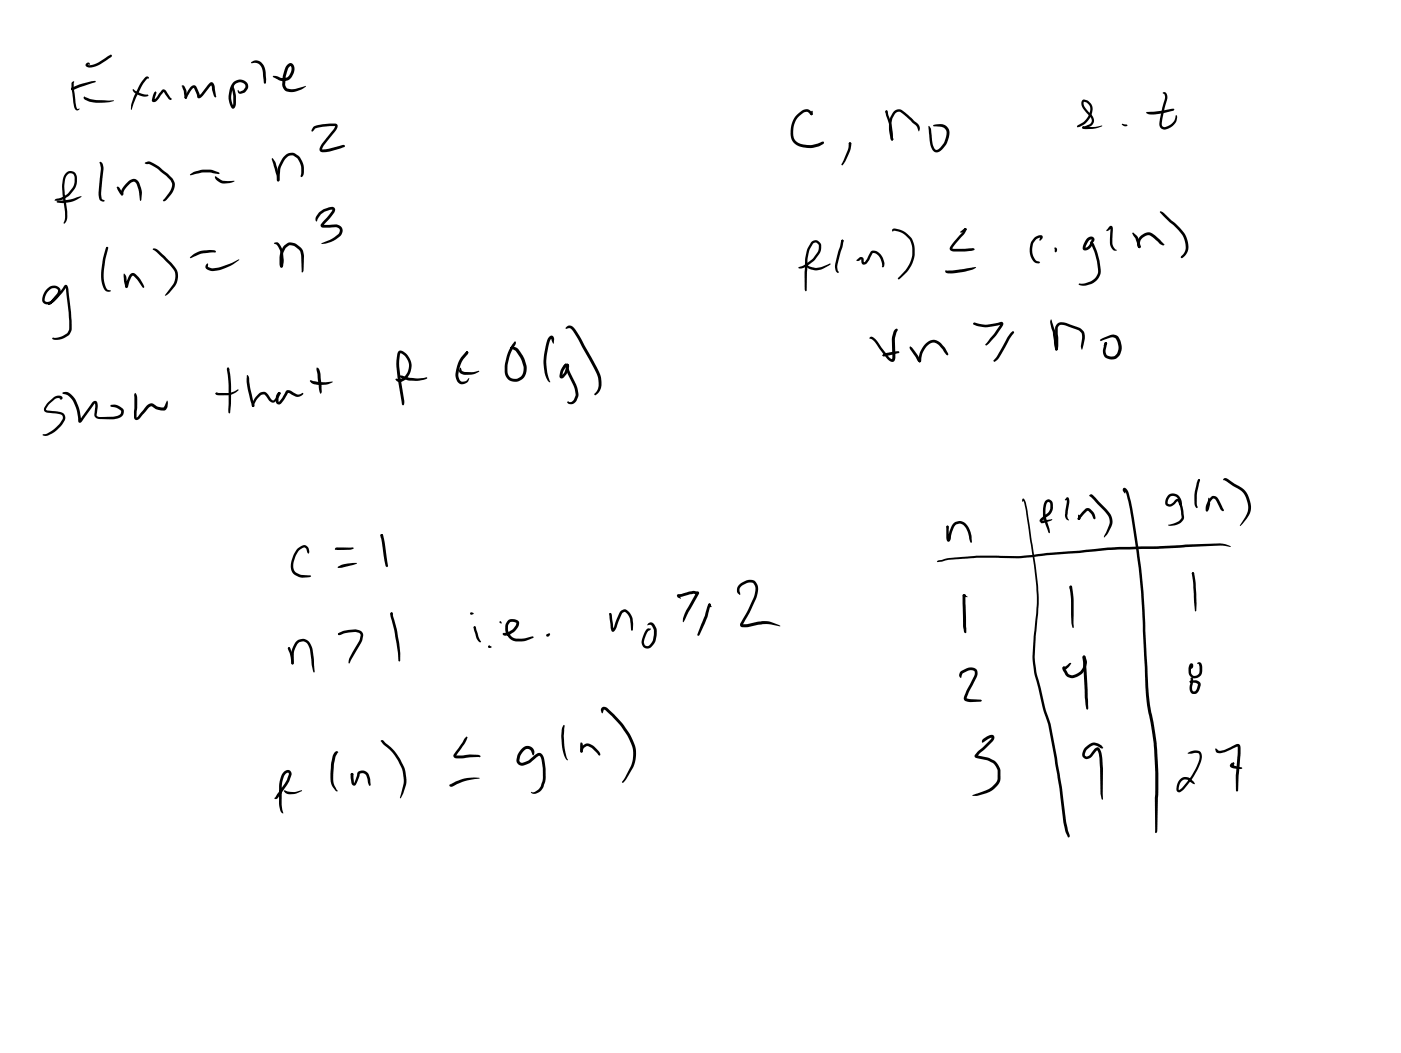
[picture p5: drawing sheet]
<svg xmlns="http://www.w3.org/2000/svg" width="108mm" height="81mm" viewBox="0 0 108 81" stroke-linecap="round" stroke-linejoin="round" font-family="sans-serif">
<g fill="#000">
<path d="M5.1 13.3a.49 .49 0 0 1 .6-.1 .49 .49 0 0 1 .2 .5 1.78 1.78 0 0 1-1.3 1.8l-.4-.1 .3-.1a1.73 1.73 0 0 0 1.1-.9l.1-.4v-.5l-.3-.1-.3 .2a2.28 2.28 0 0 0-.1 1.3l.2 1.8-.1 .4-.2 .1 .1-.9-.2-1.3a1.84 1.84 0 0 1 .3-1.7zM4.4 15.5l1-.1 .9-.3-.9 .5-.6 .1-.4-.1zM5.5 6.8l.9-.4 .6-.1h.4l-1.7 .6a.13 .13 0 0 1-.1 0 .13 .13 0 0 1-.1-.1zM5.5 6.8l.1-.1v.2h-.1zM5.6 6.3h.1v.5l.2 1.4 .1 .2h.1a.19 .19 0 0 1-.2 .1 .19 .19 0 0 1-.2-.2l-.2-1.5zM6.4 7.5h.2a4.2 4.2 0 0 0 2.1 .2l.1 .1a2.97 2.97 0 0 1-2.3-.1zM6.6 4.9a.13 .13 0 0 1 .2-.1 .13 .13 0 0 1 .1 .2h-.1l.7-.1 1-.7a.13 .13 0 0 1 .1 .2 .13 .13 0 0 1-.2 .1l-.7 .4a.89 .89 0 0 1-1.1 .2zM7.7 12.5a.53 .53 0 0 1 .3 .7l-.2 1.8v.3l.2 .1a.12 .12 0 0 1-.1 .2 .12 .12 0 0 1-.1-.1l-.1-.1-.1-.4 .2-2zM8.2 19l.1 .1v.1zM8.2 19h.1v.1a5 5 0 0 0-.2 2.9l.2 .3 .3 .1a.43 .43 0 0 1-.5 0 .43 .43 0 0 1-.2-.4 5 5 0 0 1 .3-2.9zM9 14.4h.1h.1l.3 .5v.1h-.2zM9.9 14l.4-.2a.47 .47 0 0 1 .4 .3 1.77 1.77 0 0 1 .2 1.4l-.1-.1-.1-.7-.2-.6-.2-.1-.3 .1a1.28 1.28 0 0 0-.5 .9h-.2a1.15 1.15 0 0 1 .6-1z"/>
<path d="M10.2 6.9h.1l.5 .3 .6 .1a1.08 1.08 0 0 1-1-.1zM11.2 12.5l.3-.1 .4 .2 1.3 1.1a.89 .89 0 0 1 0 1.3l-.4 .5h-.2h-.1l.7-1a.57 .57 0 0 0-.1-.7l-1-.8-.6-.4h-.3zM11.2 6l.1-.1a.11 .11 0 0 1 .2 .1 .11 .11 0 0 1-.2 .1l-.4 .5-.8 1.8a4.3 4.3 0 0 1 .7-1.9zM11.8 19.1l.4 .2 1 .9a1.32 1.32 0 0 1 .3 1.8l-.5 .6-.3 .2 .8-1.1a1.09 1.09 0 0 0-.4-1.3l-1.3-1.1zM11.9 7.1l.1-.1 .1 .1-.2 .6h-.1l.6-.7a.22 .22 0 0 1 .3-.1 .22 .22 0 0 1 .1 .2l.4 .5v.1l-.2-.1-.4-.5-.2 .2a.81 .81 0 0 1-.5 .6l-.2-.2zM14 6.6h.1a1.07 1.07 0 0 1 .3 .9 .11 .11 0 0 1-.1 .1 .11 .11 0 0 1-.1-.2zM14.7 6.7l.2-.1h.2l.3 .8h-.1l.9-1a.27 .27 0 0 1 .3 0 .27 .27 0 0 1 .1 .3l.1 .7-.1 .1-.3-.6v-.4l-.5 .7a.45 .45 0 0 1-.6 .3l-.3-.7-.2 .2-.3 .6h-.2l.1-.3zM14.2 7.4h.1l.1 .2h-.1zM14.7 19.8l.6-.4 .7-.1a.47 .47 0 0 1 .6 .1l-1 .1-.9 .4zM14.6 13.4l.4-.2a2.36 2.36 0 0 1 1.5-.1l.4 .3-1.3-.1-.9 .2zM16.6 13.6l.6 .3 .9 .1a1.19 1.19 0 0 1-1.2 0l-.3-.2zM18 6.3a.62 .62 0 0 1 .7-.1 .62 .62 0 0 1 .4 .7l-.2 .2-.4 .1a.18 .18 0 0 1-.1-.1 .18 .18 0 0 1 0-.2l.1 .1 .3-.1 .1-.2-.1-.3-.4-.1a.7 .7 0 0 0-.5 .8 1.48 1.48 0 0 0 .1 1.1h-.1l.1-.3-.1-1.3 .3 .6v.7a.25 .25 0 0 1-.1 .4 .25 .25 0 0 1-.3 0v-.1a1.86 1.86 0 0 1 .2-1.9z"/>
<path d="M19.4 4.8l.1-.1a.8 .8 0 0 1 1 1l-.1 .7h-.1v-.5a1.13 1.13 0 0 0-.3-.9l-.3-.2-.3 .1zM21 12.2l.3 .5a2.09 2.09 0 0 1 .2 1.3 .23 .23 0 0 1-.2-.4l-.4-1.3zM21.1 5.8l.7 .2h.3l.3-.5v-.4l-.2 .2-.2 .6v.6l.1 .3a1.93 1.93 0 0 0 1.4-.2l.1 .1a1.61 1.61 0 0 1-1.5 .3h-.1a.68 .68 0 0 1-.2-.7l.1-.9a.51 .51 0 0 1 .6-.5l.2 .3-.1 .4a.87 .87 0 0 1-1.4 .4l-.2-.1zM21.1 18.7h.2a.83 .83 0 0 1 .5 .9l.1 .6-.1 .3-.1 .1-.1-.1 .1-.4-.1-.8-.3-.4-.2-.2zM21.9 12.1a.71 .71 0 0 1 .8-.3l.4 .3a1.66 1.66 0 0 1 .3 1.3l-.2 .2v-.2a1.53 1.53 0 0 0-.3-1.2l-.4-.2a.66 .66 0 0 0-.6 .4 3.4 3.4 0 0 0-.4 1.6 .22 .22 0 0 1-.2-.2 .22 .22 0 0 1 0-.2 2.21 2.21 0 0 1 .6-1.5zM24.2 9.8l.7-.2 .9-.1a.29 .29 0 0 1 .2 .3 .29 .29 0 0 1-.1 .3l-1 1.1-.1 .3h.5l1.1-.3a.13 .13 0 0 1 .1 0 .13 .13 0 0 1 .1 .1l-1.2 .4h-.5a.31 .31 0 0 1-.3-.2 .31 .31 0 0 1 .2-.3l1-1.5-1.3 .1-.2 .1-.2 .3-.1-.2zM24.6 16.4l.7-.4h.5a.34 .34 0 0 1-.1 .5l-.8 .9v-.1h1.1a.5 .5 0 0 1 .4 .4 .5 .5 0 0 1-.2 .5 1.67 1.67 0 0 1-1.4 .6v-.1a2.97 2.97 0 0 0 1.3-.7l.1-.3-.3-.2h-1a.22 .22 0 0 1-.2-.2 .22 .22 0 0 1 .2-.2l.7-.9-.6 .1-.2 .2-.4 .6-.1-.3zM61.4 8.9a.9 .9 0 0 1 .9-.5l.3 .3v.2h-.1l-.3-.3a1.5 1.5 0 0 0-.8 2.3l.2 .2a2.12 2.12 0 0 0 1.7-.2l.2 .1-.1 .1a2.01 2.01 0 0 1-2.1 0 1.65 1.65 0 0 1-.1-2.1zM62.5 8.6l.1-.1v.1v.2l-.1 .1-.1-.1zM63.3 10.9l.2 .1-.1 .1zM64.8 18.5l.2 .1-.1 .1zM64.9 18.5l.1 .1h-.1h-.1z"/>
<path d="M64.8 18.5h.1l.1 .1-.5 1.9 .1 .5-.2-.1-.1-.5zM65.4 11l.2 .1-.2 .2zM65.4 11h.2l-.1 .6-.4 .8-.2 .3h-.1l.5-1.2zM68.2 8.5l.2 .1 .3 1 .1 1.1-.1 .1-.1-.1-.1-1zM68.2 8.6h.2v.4zM68.9 8.6l.1-.1a.5 .5 0 0 1 .6 .1l1.2 1 .1 .3-.1 .2-.2-.4-1.1-1-.3-.1-.2 .1a1.61 1.61 0 0 0-.3 1.4l.1 .6-.1 .1-.1-.1-.1-.6a1.79 1.79 0 0 1 .4-1.5zM68.8 17.7l.2-.1a1.72 1.72 0 0 1 1.4 2.3l-.4 .9-.8 .7v-.1l.8-1a2.13 2.13 0 0 0 .1-1.9l-.1-.1a1.57 1.57 0 0 0-1.1-.6h-.1zM71.5 9.7l.2 .2 .2 1.1 .1 .4 .2 .2 .2-.2a1.6 1.6 0 0 0 .5-1.1v-.1a.49 .49 0 0 0-.5-.4l-.5-.1 .5-.1a.75 .75 0 0 1 .7 1.1 1.69 1.69 0 0 1-.8 1 .53 .53 0 0 1-.6-.6zM74 17.9l.3-.3h.1l-.1 .2-.3 .1zM74.3 17.6h.1a.34 .34 0 0 1-.2 .5l-.8 1.1 1.5-.1 .2 .1-.3 .1-1.2 .1a.3 .3 0 0 1-.4-.2 .3 .3 0 0 1 .1-.4l.8-.9zM79.7 18.3h.1a.36 .36 0 0 1 .5 0l-.1 .2h-.1l.1-.2-.3 .1a1.2 1.2 0 0 0 0 1.7l.2 .1a.41 .41 0 0 1-.6-.2 1.44 1.44 0 0 1 .2-1.7zM81.2 19.1a.17 .17 0 0 1 .3 .1 .17 .17 0 0 1-.1 .2l-.1 .1v-.1z"/>
<path d="M83.4 7.7h.1l.3 .1a1.01 1.01 0 0 1 0 1.6l-.5 .3-.3 .1 .6-.6 .4-.6a.58 .58 0 0 0-.3-.7l-.2-.1v.2a1.2 1.2 0 0 0 .5 .7l.1 .2a.53 .53 0 0 1-.1 .8l-.4 .2-.2-.1 .7-.4v-.2l-.2-.3a1.16 1.16 0 0 1-.6-1.1zM83.4 9.8h.1v.1h-.1zM83.4 9.8l1.5-.1-.7 .2h-.7h-.1zM83.8 18.4l.3-.2 .2 .2v.1a.23 .23 0 0 1-.3 .2l.1-.2-.2 .1-.3 .5 .3-.2a.19 .19 0 0 1 .2-.2 .19 .19 0 0 1 .2 .1l.4 1.3 .1 1a1.21 1.21 0 0 1-.7 .8l-.6 .1-.4-.1 1-.2 .3-.3 .2-.3-.1-1-.4-1.2h.1l-.1 .2a.33 .33 0 0 1-.3 .2 .33 .33 0 0 1-.4-.2zM85.5 17.5a.17 .17 0 0 1 .2-.1 .17 .17 0 0 1 0 .3v1.1l.3 .4a.13 .13 0 0 1-.1 .2 .14 .14 0 0 1-.2-.2l-.2-.4 .1-1.2-.2 .2h-.2zM86.5 9.5l.4 .2h-.3l-.2-.1zM87.2 18l.1-.1 .3 .3 .3 .7a.13 .13 0 0 1 0 .2 .13 .13 0 0 1-.2 0l-.2-.7zM87.9 18.2l.4-.3h.3l.5 .3 .6 .7h-.1l-.2-.1-.8-.7-.4 .1a.64 .64 0 0 0-.4 .6l.1 .3a.3 .3 0 0 1-.3-.4zM87.7 18.9l.2 .1-.1 .1-.1-.1zM88.4 8.6l2.1-.2-.1 .1-.5 .1a1.98 1.98 0 0 1-1.6 .1zM89.4 16.3l1 .8a2.26 2.26 0 0 1 1.1 2.3l-.2 .3a.25 .25 0 0 1-.3 .2v-.1a1.56 1.56 0 0 0-.4-2.3l-1-.9-.2-.2zM89.6 7.2a.28 .28 0 0 1 .3 0 .28 .28 0 0 1 0 .4l-.4 1.8v.3l.2 .1a.96 .96 0 0 0 .8-.5l.1-.4a.1 .1 0 0 1 .1 0 .1 .1 0 0 1 0 .2 1.1 1.1 0 0 1-.9 .9l-.3-.1a.43 .43 0 0 1-.2-.5l.5-1.9-.1-.2z"/>
<path d="M3.6 22.3a.54 .54 0 0 1 .6-.3 .54 .54 0 0 1 .4 .6l-.6 .8-.2 .1-.1-.1 .8-1-.2-.2h-.3l-.4 .4-.2 .6 .2 .1 .4-.1 .9-1.1a.2 .2 0 0 1 .2-.1 .2 .2 0 0 1 .2 .2l.2 2.5v.7l-.2 .4a1.55 1.55 0 0 1-1 .4 .16 .16 0 0 1-.2 0 .16 .16 0 0 1 0-.2h.3l.5-.1 .3-.2 .1-.3v-1.3l-.3-2h.1l-.6 .8a.96 .96 0 0 1-1 .5h-.1a.81 .81 0 0 1 .2-1.1zM3.7 31l.3-.3a.53 .53 0 0 1 .8-.1 .1 .1 0 0 1 0 .2 .11 .11 0 0 1-.2-.1l-.4 .1-.4 .4-.3 .4 1.3 .2 .2 .2v.3a2.33 2.33 0 0 1-1.4 1.3l-.3-.1 .3-.1a2.72 2.72 0 0 0 1.2-1.1v-.3l-.1-.1-1-.1a.28 .28 0 0 1-.3-.1 .28 .28 0 0 1 .1-.4zM4.8 30.3l.2-.1a1.11 1.11 0 0 1 .9 .8l.3 .7v.7h-.1l1.1-1.5a.24 .24 0 0 1 .3 0 .24 .24 0 0 1 0 .3l-.1 .8 .2 .1h1.2l.5-.2v-.3l-.3-.2-.4-.1-.1-.1h.1a.99 .99 0 0 1 .9 .3v.1a.54 .54 0 0 1-.4 .6l-.5 .1-1.2-.1-.1-.2v-.9l-.9 1.3a.19 .19 0 0 1-.3 .2 .19 .19 0 0 1-.1-.3v-.2a1.97 1.97 0 0 0-.9-1.7zM9.5 21.1l.2 .2 .1 .6v.2l-.1-.1 .2-.7 .3-.3 .5 .4 .4 .7h-.1l-.8-.9-.1 .2-.2 .6a.14 .14 0 0 1-.2 .2 .14 .14 0 0 1-.1-.2zM10.4 30.3l.2 .3-.1 1.6 .9-1 .3-.1 .4 .2 .5 .1 .3-.5v.5l-.3 .2a1.18 1.18 0 0 1-.9-.3l-.2 .1-.6 .7a.27 .27 0 0 1-.3 .3 .27 .27 0 0 1-.3-.2v-1.8zM16 20.3v.3l.5 .1 .5-.1 1.4-.6-.5 .4-.5 .2a1.51 1.51 0 0 1-1.4 .2 .26 .26 0 0 1-.2-.3 .26 .26 0 0 1 .2-.2zM16.7 30.2v.1h1l.7-.3-.3 .3-.5 .2-.9-.1h-.1zM16.6 30.3h.2l-.1 .1zM17.5 28.4h.1v.1zM17.5 28.4l.1-.1 .1 .1a10 10 0 0 1 0 3.5l-.1-.3a13.7 13.7 0 0 0-.1-3.2zM19 28.9h.1l.1 .2 .4 2.2-.1 .1-.1-.1-.3-1.3zM20 30.3l.1-.1a.5 .5 0 0 1 .7 .4l.3 .3 .4-.7a.41 .41 0 0 1-.1 .6l-.2 .2h-.2l-.3-.1-.3-.5h-.2l-.4 .4-.2 .4a.11 .11 0 0 1 0 .1 .11 .11 0 0 1-.2 0v-.1a1.47 1.47 0 0 1 .6-.9z"/>
<path d="M19.4 31.2h.1l.1 .1-.1 .1zM21.4 30.2h.2v.2h-.1zM21.4 30.2h.1l.1 .1-.1 .3v.4l.5-.8a.31 .31 0 0 1 .5 0l.4 .2 .4-.1h.1a.54 .54 0 0 1-.6 .2l-.6-.2-.6 .8-.2 .1-.1-.2a.82 .82 0 0 1 .1-.8zM21.9 19l.3-.3h.3l.3 .1 .5 .4 .1 .5v1.1l-.1 .2-.2-1.6-.4-.4-.4-.1a1.07 1.07 0 0 0-.6 1l.1 .7h-.2l-.1-.2a1.89 1.89 0 0 1 .4-1.4zM23.9 29.3l.7 .1h1l-.3 .2a1.29 1.29 0 0 1-1.4-.3zM24.4 28.3l.2 .1 .1 .4 .1 1.4-.1 .1-.1-.3zM30.7 27.1a.98 .98 0 0 1 1 1 1.08 1.08 0 0 1-1.1 1.3l-.1-.2h.3a1.07 1.07 0 0 0 .7-1 1.07 1.07 0 0 0-.7-1v1l.4 2.7-.1 .3-.1-.1-.5-2.8a1.9 1.9 0 0 1 .2-1.2zM30.8 29l.2-.1 1.1 .3 .8-.1-.6 .2h-.7l-.6-.1zM35.5 28.3l.1 .3 .2 .1 1.1-.1a1.49 1.49 0 0 1-1.1 .3l-.4-.2zM35.9 27.1h.1v.1h-.1zM35.9 27.1h.1l.1 .1h-.2zM35.9 27.1h.2v.1l-.4 .5a1.54 1.54 0 0 0-.2 1.6l.1 .1h.3l.2-.3v.3a.55 .55 0 0 1-.7 .2 .55 .55 0 0 1-.3-.7l.2-1z"/>
<path d="M39.6 26.3l.2 .1-.1 .1-.3 .5a3 3 0 0 0-.3 1.8l.1 .2 .2 .2a.72 .72 0 0 0 .8-.3 .72 .72 0 0 0 .1-.7l-.2-.6-.4-.5-.4-.3 .4-.1 .2 .2a2.72 2.72 0 0 1 .7 1.2v.2a.88 .88 0 0 1-.6 1.1 .88 .88 0 0 1-1.1-.6 3.2 3.2 0 0 1 .3-1.9zM42.3 26a.23 .23 0 0 1 .3-.1 .23 .23 0 0 1 .1 .3l-.1 .3-.1-.4-.1 .1a4.7 4.7 0 0 0-.1 3.1l.1 .1h-.1a.87 .87 0 0 1-.3-.7 5.1 5.1 0 0 1 .2-2.5zM43.5 28.1h.2v.1h-.3zM43.7 25.2l.1-.1a.55 .55 0 0 1 .6 .4l1.6 2.8a1.61 1.61 0 0 1 0 2l-.1 .2-.1-.1 .3-.6-.1-.8-1.1-2.2a3.5 3.5 0 0 0-.9-1.5h-.4zM43.5 28.1l.1-.1a.29 .29 0 0 1-.1 .5l-.2 .5 .2-.4 .1-.5 .2-.1 .1 .2-.1 .3-.3 .6a.19 .19 0 0 1-.3 0 .19 .19 0 0 1-.1-.2l.1-.4zM43.6 28.1h.2l.2 .7a2.85 2.85 0 0 1 .6 1.7l-.2 .3a.45 .45 0 0 1-.7 .2l.1-.1 .1 .1 .2-.1 .3-.5a4.1 4.1 0 0 0-.7-1.7l-.1-.4zM62.5 18.6l.2-.1a.55 .55 0 0 1 .6 .3 .55 .55 0 0 1-.1 .6l-.4 .6-.4 .4a.79 .79 0 0 1-.9 .2l.6-.2 .6-.5 .4-.6v-.4l-.2-.2-.2 .1-.4 .6-.1 .6-.1 2.5-.1-.2v-2.4l.2-.7zM62.1 20.5l.1-.1 .2 .1a1.19 1.19 0 0 0 1 0l.6-.2-.6 .4a1.07 1.07 0 0 1-1.3-.2zM66 20l.3-.2a.23 .23 0 0 1 .3 .3v.1h.1l.4-.8a.4 .4 0 0 1 .6 0 1.22 1.22 0 0 1 .4 .8v.3l-.1 .1-.2-.8-.3-.2-.2-.1-.4 .6-.2 .3a.21 .21 0 0 1-.3 0 .21 .21 0 0 1 0-.3l-.1-.1a.2 .2 0 0 1-.1 .1 .2 .2 0 0 1-.2-.1zM67 26a.36 .36 0 0 1 .6 .2l.9 1.3 .2 .2v-1.6l.2-.5a.19 .19 0 0 1 .1-.2 .19 .19 0 0 1 .2 0l-.2 .7v1.5l-.2 .3-.4-.2-1-1.3-.4-.3zM68 27.3l.4-.1a1.11 1.11 0 0 1 .9-.1l-1.2 .4-.1-.1zM70.1 26.7l.3 .2 .6 .9a.15 .15 0 0 1-.2 .1 .15 .15 0 0 1-.1-.1l-.6-.9z"/>
<path d="M71.3 26.5a.85 .85 0 0 1 1.5 .2l.2 .5v.2l-.8-.9-.3-.1-.2 .1-.5 .5-.2 .8-.1 .1-.1-.1 .1-.6zM72.9 20.8l.1 .1 2.2-.3a4.8 4.8 0 0 1-2.1 .5l-.3-.1zM75 24.9h.1a3 3 0 0 0 2.1-.1 .27 .27 0 0 1-.1 .5l-.4 .6-.7 .7-.1-.1 1.2-1.5a2.72 2.72 0 0 1-2 0zM75 24.9h.1v.1zM78 25.5l.1 .1-.1 .1zM77.9 25.6l.2-.1v.1l-1.1 2-.4 .3v-.1a4.8 4.8 0 0 0 1-1.7zM78.8 38.4h.1l.1 .2 .2 .7 .8 5.8v1.5l-.3 4 .2 1.2 .7 2.9 .4 1.1 .8 4.8 .4 2.7 .2 .9a.12 .12 0 0 1 0 .2 .12 .12 0 0 1-.2 0l-.3-1-.3-2.7-.8-4.9-.4-1.1-.7-2.9-.1-1.2 .3-4v-1.4l-.9-5.8-.2-.9h.1l-.1 .1zM81 24.6l.3 1 .2 1.3-.1 .1-.1-.1-.1-.3-.1-1-.2-.7zM81.5 25a.72 .72 0 0 1 .8-.1l.1 .1a1.66 1.66 0 0 1 1.1 .5l.1 .6-.2 .8-.1-.2 .1-.7-.1-.4a1.42 1.42 0 0 0-1-.4l-.5-.2-.3 .2v1.4a.23 .23 0 0 1-.2 .4v-1a1.04 1.04 0 0 1 .2-1zM82.2 38.3a.34 .34 0 0 1 .2 .6l-.2 .8 .1 .3a.14 .14 0 0 1-.1 .1 .14 .14 0 0 1-.1-.2l.1-1.4h.1h-.3zM83.6 39.2l.2-.1 .2 .1 .3 .4 .1 .4h-.2l-.1-.4-.3-.2-.6 .6h-.1v-.2zM83.1 39.6l.1 .2a.13 .13 0 0 1 0 .2 .13 .13 0 0 1-.2 0z"/>
<path d="M83.9 38.2l.2-.1h.1l1 1.1a1.2 1.2 0 0 1 .4 1.4l-.3 .5-.2 .3 .4-1.2a1.18 1.18 0 0 0-.4-.9zM85.1 26.4h.2v.1l-.2 .2zM85.1 26.4h.2v.1h-.2zM84.8 26.2l.8-.4h.4l.3 .4 .1 .5a.77 .77 0 0 1-.4 .9 .77 .77 0 0 1-1-.3v-.4l.1-.5h.1l.1 .1-.1 .7 .1 .2h.1h.4l.3-.1 .1-.7-.2-.5-.1-.1h-.3l-.8 .3zM86.5 37.6a.42 .42 0 0 1 .5 .5 59.5 59.5 0 0 1 1.2 9.1l.2 4.5a16.1 16.1 0 0 0 .5 4 27.6 27.6 0 0 1 .3 5.8v2.5l-.1 .2-.1-.1v-2.8a25.1 25.1 0 0 0-.5-6.3l-.2-1.4-.1-2.2a83.2 83.2 0 0 0-.9-10.6l-.4-2.1-.1-.7-.2-.2 .1-.1v.3l-.2-.2zM90 38.2l.2-.1a.73 .73 0 0 1 .7 .2 .73 .73 0 0 1 .1 .8l-.3-.8-.3-.1-.2 .1-.2 .2v.3l.2 .1 .4-.4h.2l.2 .1 .2 .8a.74 .74 0 0 1-.2 .9l-.5 .2h-.5l.2-.1a1.08 1.08 0 0 0 .8-.5l-.1-.8-.2-.5-.4 .4h-.2a.4 .4 0 0 1-.4-.3 .4 .4 0 0 1 .2-.4zM92.3 36.9l.2 .1h-.1h-.1zM92.3 37l.1-.1 .1 .1-.3 1.1 .1 1a.16 .16 0 0 1-.2 0 .16 .16 0 0 1-.1-.2v-.9zM93.3 38.3l.2-.1 .3 .1 .5 1h-.2l-.4-.7-.2-.2-.4 .5v.4a.09 .09 0 0 1-.1 .1 .09 .09 0 0 1-.1-.1l.1-.4zM93.1 38.4h.1v.4v.4a.11 .11 0 0 1-.1 .2 .11 .11 0 0 1-.1-.2zM94.3 36.9h.2l1.2 .7a1.85 1.85 0 0 1 .5 2.1l-.7 .8 .6-.9a1.72 1.72 0 0 0-.6-1.8l-1.2-.8zM22.2 49.9h.1l.1 .2-.2-.1z"/>
<path d="M22.2 49.9h.1l.2 .4 .1 .7a.1 .1 0 0 1 0 .2 .11 .11 0 0 1-.2-.1zM22.8 49.4l.2-.1a.67 .67 0 0 1 .9 .3l.2 .5 .1 .7v1a1.22 1.22 0 0 1-.2-1l-.1-.8-.3-.4-.3-.2-.2 .1-.2 .2a2 2 0 0 0-.3 1.4l-.1 .1-.1-.1a2.18 2.18 0 0 1 .3-1.5zM22.9 42.3l.4-.2 .2-.1 .3 .2v.4h-.1l-.1-.4h-.3a1.64 1.64 0 0 0-.7 1.7l.2 .2 .3 .2 .9 .1-.7 .1-.5-.2a.94 .94 0 0 1-.3-1.2zM23.7 42.6h.1h-.1zM25.8 42.2h1.5l-.3 .2h-1l-.2-.1zM25.8 58l.2-.1 .1 .1-.3 .3-.1 1.2a1.64 1.64 0 0 0 .3 1.4v.1a1.39 1.39 0 0 1-.5-1.5l.1-1.2zM26 43.7l.5-.2 1-.1-1.1 .3-.3 .1zM26.1 48.8l.4-.2 .9-.1a.5 .5 0 0 1 .6 .4l-.1 .6-1 1.6v-.4l.8-1.4 .1-.4-.1-.1-.3-.1-1 .1a.23 .23 0 0 1-.4 .1zM26.1 48.8l.1 .1h-.1zM27 59.6l.2 .1-.1 .1zM27 59.6l.2 .1 .1 .7 .2-.8 .1-.2a.56 .56 0 0 1 .8 .3l.2 .8-.1 .1-.3-.8-.2-.2h-.3l-.2 .8a.18 .18 0 0 1-.2 .1 .18 .18 0 0 1-.2-.1l-.1-.4zM29.4 41.2h.1l-.1 .3z"/>
<path d="M29.4 57h.1l.2 .2a3.7 3.7 0 0 1 1.3 1.6l.2 .6 .1 .8-.2 .9-.3 .4 .3-1.3-.2-1.1a3.7 3.7 0 0 0-1.2-1.6l-.4-.4zM29.3 41.2h.2l.1 .5 .3 1.9-.1 .1-.2-.5zM30.1 47.2h.1l.1 .2-.2-.1zM30.1 47.2l.2 .1 .3 1.4 .2 1.6v.6v.1zM35.9 56.8h.1l-.1 .3-.8 1.2 1.7-.1h.2v.2h-1.8l-.2-.1v-.2zM36.2 47.2l.3 .1-.2 .1zM36.5 48.3h.2l-.1 .1h-.1zM36.5 48.3h.2l.2 .8 .2 .3-.1 .1-.3-.3zM37.6 49.8h.2l-.1 .1zM37.6 49.8l.3 .1h-.2zM38.5 47.9v-.1l.2 .2h-.2zM39.2 47.8l.5-.1a.38 .38 0 0 1 .3 .3 .38 .38 0 0 1-.2 .4l-.5 .5a.33 .33 0 0 1-.6-.1l.4-.1 .4-.2 .3-.3v-.2h-.1l-.4-.1-.2 .4 .1 .4 .2 .3 .2 .2a2.26 2.26 0 0 0 1.3-.1h.2a1.93 1.93 0 0 1-1.5 .3l-.4-.2-.2-.4a.88 .88 0 0 1 .2-1z"/>
<path d="M40.2 57.7a.53 .53 0 0 1 .6-.2 .53 .53 0 0 1 .4 .5l-.1 .2-.3-.4-.2-.1-.2 .1-.3 .4-.1 .3v.2l.2 .1a1.63 1.63 0 0 0 1-.6l.4-.2a.56 .56 0 0 1 .3 .6l.1 1.3a1.18 1.18 0 0 1-.8 1.3l-.2-.1-.1-.1h.3l.3-.2 .2-.2 .1-.7-.1-1.4-.1-.3-.2 .1a1.68 1.68 0 0 1-1.3 .7l-.1-.1a.41 .41 0 0 1-.2-.5l.1-.3zM42.1 48.9l.2-.1 .1 .1-.2 .2zM43.4 55.9h.1v.4a4.5 4.5 0 0 0 .3 2.2l-.1 .1a3.4 3.4 0 0 1-.4-2.5zM44.9 57.5l.1-.1a.57 .57 0 0 1 .8 .1l.3 .4a.22 .22 0 0 1 .1 .3l-.6-.5-.3-.2-.3 .1-.2 .4a.36 .36 0 0 1 .1-.5zM44.7 57.3l.1-.1 .1 .2v.5l-.1 .1-.1-.1zM46.4 54.5h.1h.3l1 1a4 4 0 0 1 1.2 2.8l-.2 .8-.5 .9-.3 .3-.1-.1 .7-1.1a2.62 2.62 0 0 0-.6-2.9l-.4-.5-.9-1h-.2l-.1 .2-.1-.2zM47 47.3v-.1l.1 .1-.1 .1zM46.9 47.3l.1-.1 .1 .1-.1 .1zM46.9 47.3l.1-.1 .1 .2 .2 1.1h-.1l.7-1.4a.43 .43 0 0 1 .7 .2l.1 .3 .1 .4-.1 .6-.1-.8a.86 .86 0 0 0-.5-.7l-.2 .2-.4 .9a.34 .34 0 0 1-.4 .4zM49.9 48h.1a.31 .31 0 0 1 .5 .2 1.3 1.3 0 0 1 0 1.2l-.4 .5-.3 .1-.2-.2a1.25 1.25 0 0 1 .3-1.4 .11 .11 0 0 1 .2 0 .11 .11 0 0 1-.1 .2l-.2 .2a.84 .84 0 0 0-.1 .9l.1 .1 .2-.1a1.08 1.08 0 0 0 .4-.9v-.3l-.1-.2-.1-.1h-.3zM52.2 45.8l.9-.2h.5a.17 .17 0 0 1 .3 0 .17 .17 0 0 1-.1 .3l-1.2 2v-.2l.3-.7 .8-1.3v.1l-.3-.1-.9 .3h-.2v-.1l.2 .2-.3-.1zM54.6 46.5h.1v.2h-.1z"/>
<path d="M54.6 46.5l.2 .1-.3 .9-.6 1.4-.1 .1-.1-.1zM54.6 46.5h.1l.1 .3-.2-.1zM57 45l.5-.3h.4a.75 .75 0 0 1 .5 1.1l-.6 1.4-.6 .9 1.9-.2 .9 .2 .1 .2-1-.2-1.5 .2h-.5l-.1-.3 .6-.9 .5-1.2a.85 .85 0 0 0-.1-1h-.3l-.5 .2-.2 .3v.4a.48 .48 0 0 1 0-.8zM72.2 43.2l.9-.2 2.2-.2h3.3l7.6-.7 7.8-.2h.4l.4 .2-.8-.1-4.8 .3h-3l-7.6 .7h-3.3l-2.2 .1-.9 .2zM72.9 40.5h.2v.3l-.2-.1zM72.9 40.5h.1a1.15 1.15 0 0 1 .1 .9v.2h-.1l.4-1.1 .2-.3 .3-.1a.82 .82 0 0 1 .7 .5l.3 .7v.5h-.1l-.3-1.1-.3-.2-.2-.1h-.3l-.2 .1-.2 .9a.21 .21 0 0 1-.2 .3 .21 .21 0 0 1-.2-.3zM74 51.7l.8-.3 .3 .1 .2 .1a.71 .71 0 0 1-.1 .7l-.7 1.5 1.1 .1 .1 .1-.1 .1h-.8l-.4-.1-.1-.2 .8-1.8v-.3l-.2-.1-.4 .1-.3 .2-.2 .3a.32 .32 0 0 1 0-.5zM74.2 45.8h.2a.1 .1 0 0 1 0 .2 .1 .1 0 0 1-.1 0zM74.2 45.8h.2v.1l.1 2.8-.1 .1-.1-.1-.1-.4zM74.3 45.9l.3 .1h-.3zM75.7 57l.4-.3a.29 .29 0 0 1 .5 0 .29 .29 0 0 1-.2 .5l-1.1 1.1v-.1l.9 .2a1.21 1.21 0 0 1 .9 1.3v.5a1.67 1.67 0 0 1-1.1 .9l-.8 .2h-.3l1-.4a1.66 1.66 0 0 0 .9-.8l.1-.4a.96 .96 0 0 0-.3-.8l-.5-.3-.8-.2a.2 .2 0 0 1-.2-.2 .2 .2 0 0 1 .1-.2l1.2-1.2-.5 .3a.14 .14 0 0 1-.2 .1 .14 .14 0 0 1 0-.2zM80.6 38.6l.3-.1 .1 .1 .1 .2a.92 .92 0 0 1-.3 .9l-.6 .5h-.1l.1-.2 .7-.6v-.2v-.5h-.2l-.1 .3a2.69 2.69 0 0 0 .3 1.8l-.1 .3a2.89 2.89 0 0 1-.4-2.1z"/>
<path d="M80.2 40.2h.1v.1h-.1zM80.2 40.2l.9-.2-.7 .3h-.2zM80.2 40.2h.1v.1zM81.9 51.4h.2l-.1 .2 .1-.1 .3 .5h.2l.5-.2a.95 .95 0 0 0 .4-.8v-.2a.12 .12 0 0 1 0-.2 .12 .12 0 0 1 .1 0 1.12 1.12 0 0 1-.2 1.3 1.12 1.12 0 0 1-1.2 .2l-.3-.5zM82.4 45.2l.1-.1 .1 .1-.1 .4zM81.9 51.4h.2l.3-.3h.1l-.4 .5-.2-.1zM82.4 45.1l.2 .1 .1 .8v2.4l-.1-.4zM83.4 50.5a.21 .21 0 0 1 .3 .3l.1 3.3v.5v.1l-.2-1zM83.6 57.6l.2-.2a.79 .79 0 0 1 1.2 .2l-.1 .1-.4-.2h-.4a.89 .89 0 0 0-.5 .6v.1l.1 .1 .2-.1 .4-.5a.29 .29 0 0 1 .4-.1 .29 .29 0 0 1 .1 .3l.2 1.3-.1 2.4-.1-.4v-2l-.2-1.4-.2 .2a.75 .75 0 0 1-.7 .5l-.2-.1-.1-.2zM91.5 58l.7-.2a.49 .49 0 0 1 .4 .3 .49 .49 0 0 1 0 .5 4.4 4.4 0 0 1-1.8 2.5 .37 .37 0 0 1-.1-.6 .71 .71 0 0 1 .7-.6 .71 .71 0 0 1 .7 .5h-.2l-.4-.3a.62 .62 0 0 0-.7 .7l.3-.1a4.2 4.2 0 0 0 1.3-2.5l-.1-.2-.7 .1zM91.7 51.1a.18 .18 0 0 1 .3 .2 .18 .18 0 0 1-.3 .2v-.3l.1 .1v.4v.3l.2 .1 .2-.1 .2-.1v-.2v-.5l-.2-.1 .2-.1 .2 .1v.3v.5l-.3 .3a.49 .49 0 0 1-.7-.5zM91.7 52.2h.1a.94 .94 0 0 1 .1 .8v.3h.2l.2-.6-.7-.2 .5-.1a.35 .35 0 0 1 .4 .5l-.2 .4-.2 .2a.48 .48 0 0 1-.5-.3 .48 .48 0 0 1 .1-.5l.1-.4z"/>
<path d="M91.9 44.1h.1v.1l-.1 .1zM91.9 44.1l.1 .1-.1 .1zM91.9 44.1l.1 .1 .1 .7 .1 1.6-.1 .6zM93.6 57.7h.1l.3 .2 .3-.1 .9-.4a.26 .26 0 0 1 .3 0 .26 .26 0 0 1 .1 .3l-.2 3.2-.1 .1-.1-.1v-1.1l.2-2.3-.8 .4a.66 .66 0 0 1-.9 0zM94.9 58.8l.1-.1 .1 .1-.1 .2v-.1l.7 .3-.3 .1-.5-.1-.1-.2zM21.9 59.5l.4-.2 .1 .2 .1 .2a4.9 4.9 0 0 1-1.1 1.8l-.1 .1-.2-.1 .3-.3a4.1 4.1 0 0 0 .9-1.5l-.1-.2-.1 .1a1.15 1.15 0 0 0-.4 .9v1.5l.1 .7-.2-.2-.1-.4v-1.6l.2-.7zM21.9 60.9l.8 .1 .6-.1-.4 .2a.8 .8 0 0 1-1-.2zM34.7 60.5h.1l-.1-.1 .4-.2 .7-.2 .7-.1 .5 .1-1.2 .2-1 .4h-.2z"/>
<circle cx="5.6" cy="6.9" r=".1"/>
<circle cx="68.7" cy="10.7" r=".09"/>
<circle cx="74.4" cy="17.7" r=".1"/>
<circle cx="17.6" cy="28.4" r=".08"/>
<circle cx="43.6" cy="28.1" r=".12"/>
<circle cx="43.7" cy="28.1" r=".11"/>
<circle cx="70.9" cy="27.8" r=".1"/>
<circle cx="81.4" cy="26.9" r=".11"/>
<circle cx="83.1" cy="40" r=".1"/>
<circle cx="93" cy="39.3" r=".08"/>
<circle cx="29.4" cy="41.2" r=".1"/>
</g>
<path d="M23.7 42.5v.1z" fill-rule="evenodd" fill="#000"/>
</svg>
